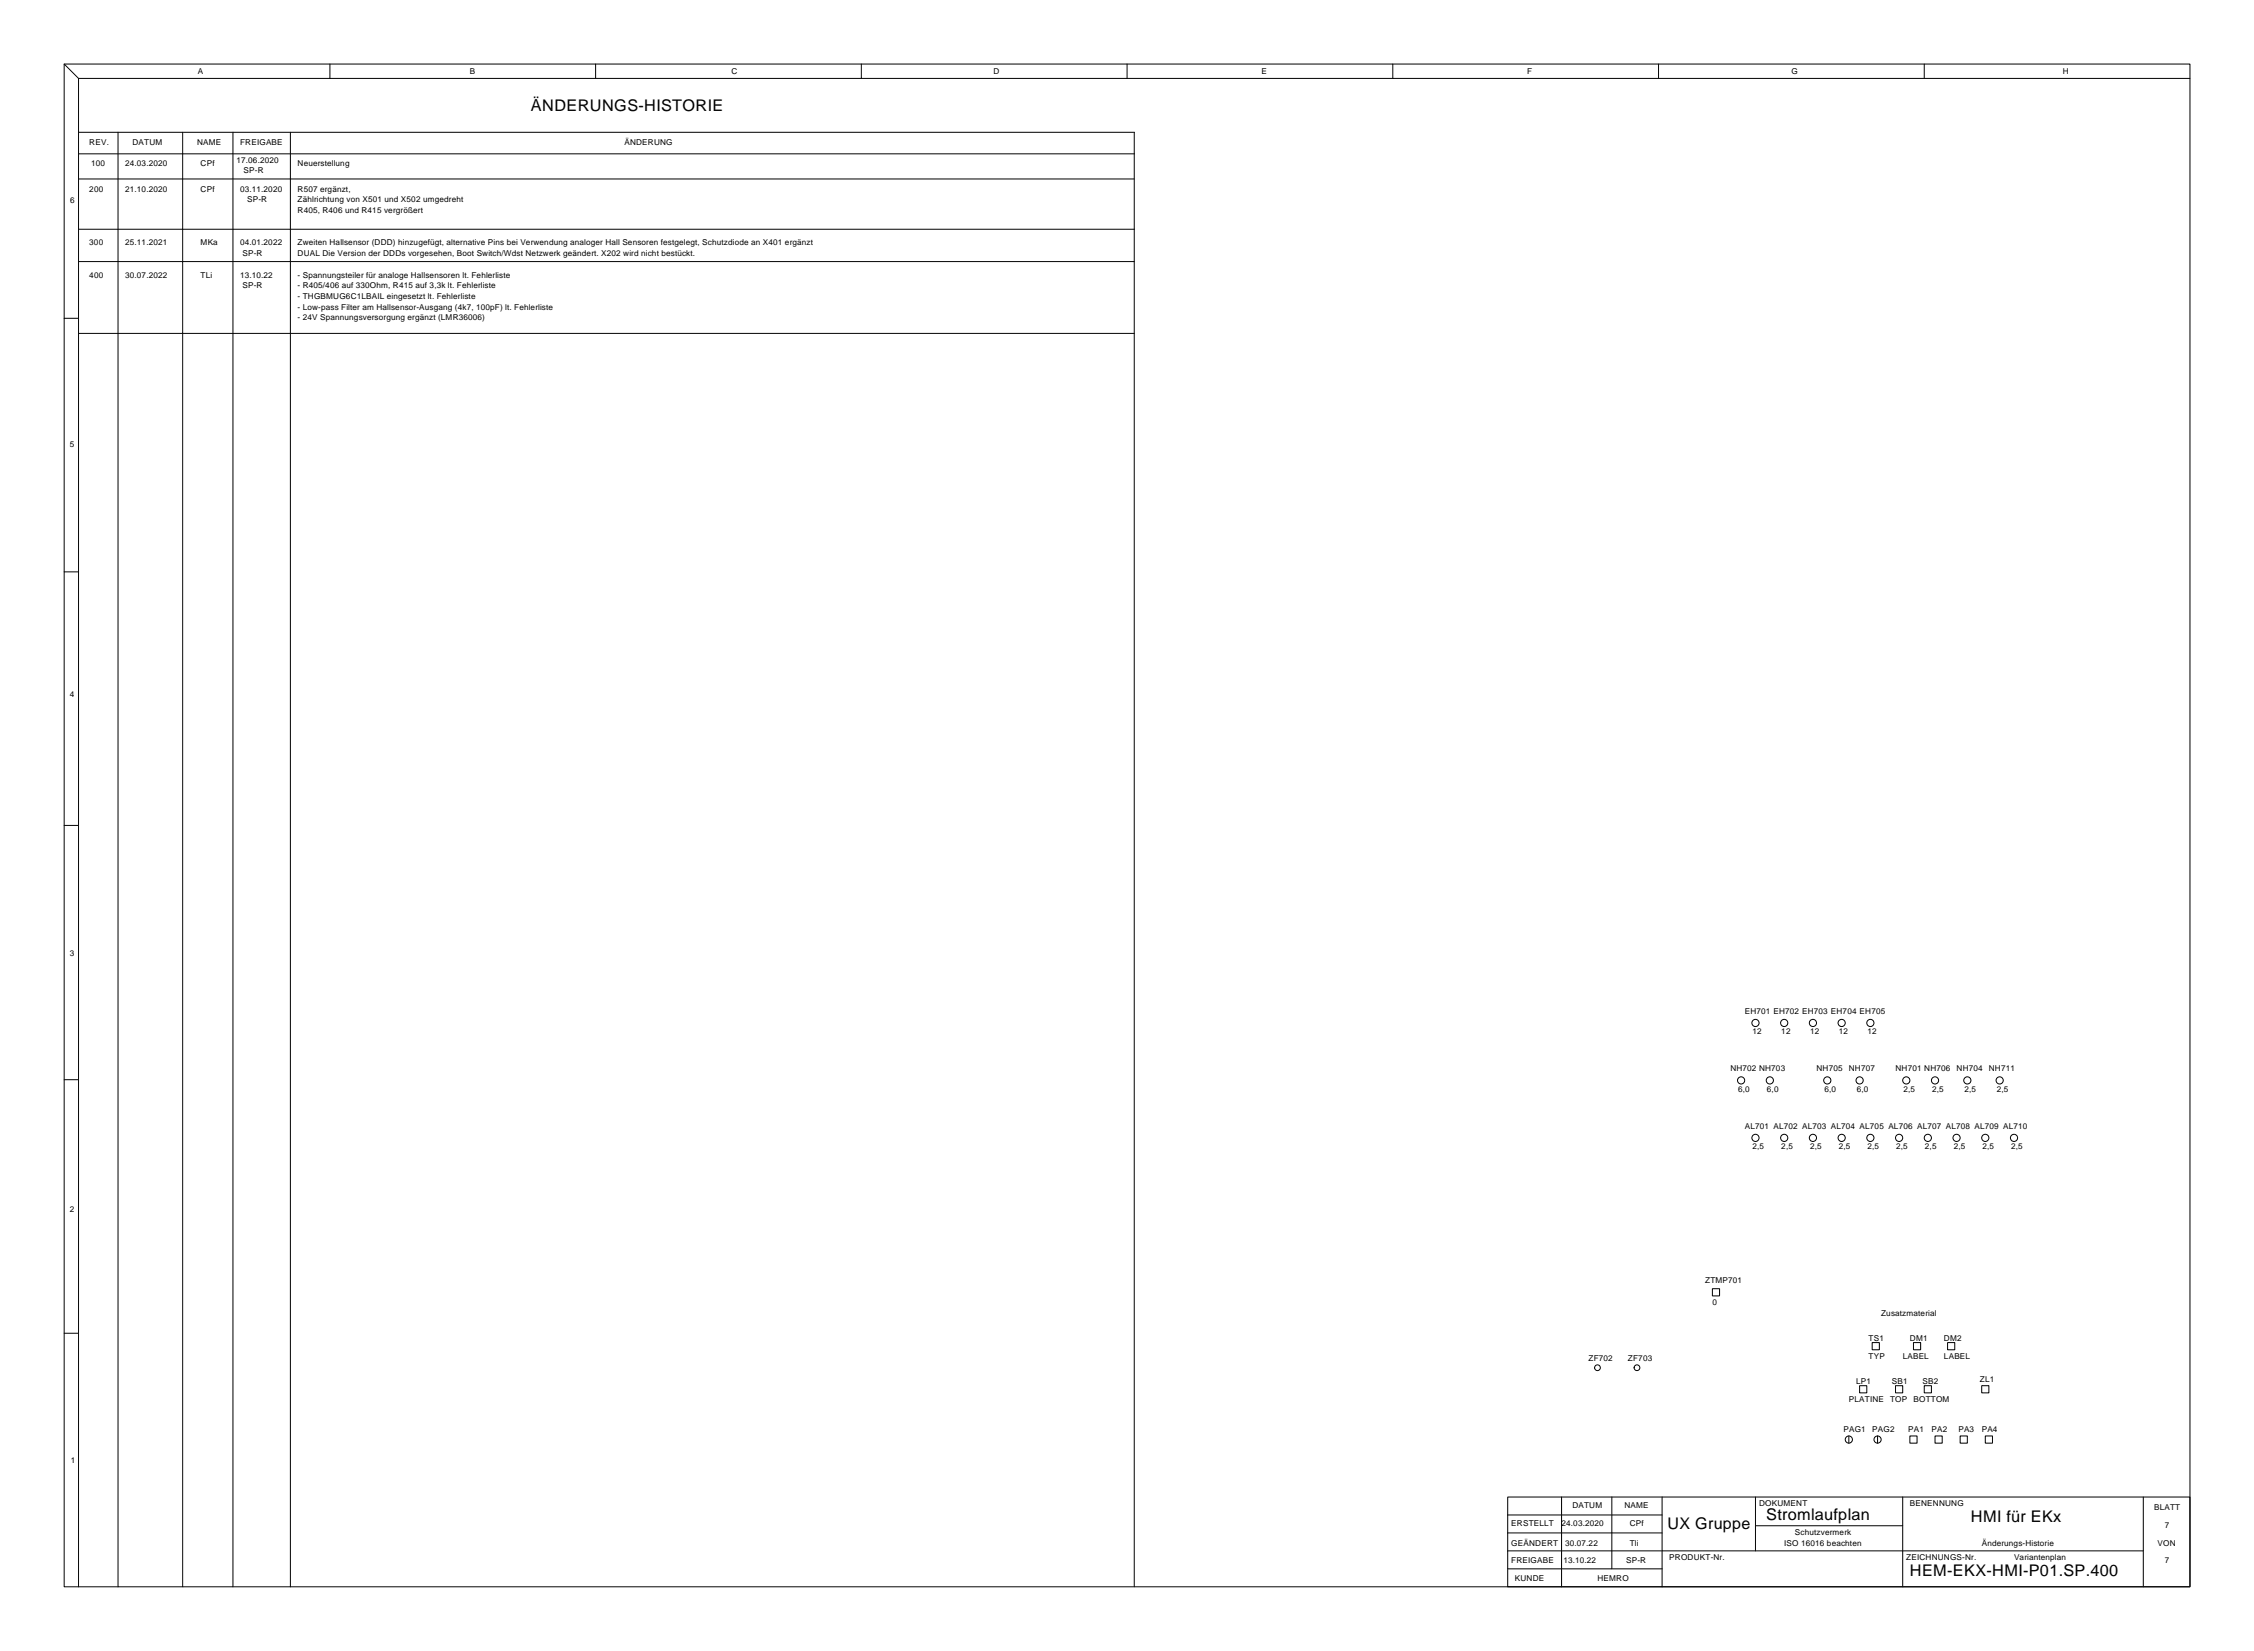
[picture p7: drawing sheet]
<svg xmlns="http://www.w3.org/2000/svg" width="797mm" height="584mm" viewBox="0 0 797 584" stroke-linecap="round" stroke-linejoin="round" font-family="sans-serif">
<defs><g id="words">
<g font-size="5.7">
<text x="187.8" y="39.2">ÄNDERUNGS-HISTORIE</text>
<text x="624.7" y="537.7">Stromlaufplan</text>
<text x="697.1" y="538.3">HMI für EKx</text>
<text x="589.8" y="540.9">UX Gruppe</text>
<text x="675.5" y="557.4">HEM-EKX-HMI-P01.SP.400</text>
</g>
<g font-size="2.9">
<text x="69.9" y="26.1">A</text>
<text x="166.2" y="26.1">B</text>
<text x="258.7" y="26.1">C</text>
<text x="351.4" y="26.1">D</text>
<text x="446.1" y="26.1">E</text>
<text x="540.1" y="26.1">F</text>
<text x="633.6" y="26.1">G</text>
<text x="729.6" y="26.1">H</text>
<text x="31.6" y="51.2">REV.</text>
<text x="46.8" y="51.2">DATUM</text>
<text x="69.7" y="51.2">NAME</text>
<text x="84.9" y="51.2">FREIGABE</text>
<text x="220.8" y="51.2">ÄNDERUNG</text>
<text x="32.2" y="58.9">100</text>
<text x="44.3" y="58.9">24.03.2020</text>
<text x="71" y="58.9">CPf</text>
<text x="83.7" y="57.6">17.06.2020</text>
<text x="105.2" y="58.9">Neuerstellung</text>
<text x="86.2" y="61.3">SP-R</text>
<text x="24.9" y="71.7">6</text>
<text x="31.6" y="67.7">200</text>
<text x="44.3" y="67.7">21.10.2020</text>
<text x="71" y="67.7">CPf</text>
<text x="84.9" y="67.7">03.11.2020</text>
<text x="87.4" y="71.5">SP-R</text>
<text x="105.2" y="67.7">R507 ergänzt,</text>
<text x="105.2" y="71.5">Zählrichtung von X501 und X502 umgedreht</text>
<text x="105.2" y="75.2">R405, R406 und R415 vergrößert</text>
<text x="31.6" y="86.8">300</text>
<text x="44.3" y="86.8">25.11.2021</text>
<text x="71" y="86.8">MKa</text>
<text x="84.9" y="86.8">04.01.2022</text>
<text x="105.2" y="86.8">Zweiten Hallsensor (DDD) hinzugefügt, alternative Pins bei Verwendung analoger Hall Sensoren festgelegt, Schutzdiode an X401 ergänzt</text>
<text x="85.8" y="90.5">SP-R</text>
<text x="105.2" y="90.5">DUAL Die Version der DDDs vorgesehen, Boot Switch/Wdst Netzwerk geändert. X202 wird nicht bestückt.</text>
<text x="31.6" y="98.2">400</text>
<text x="44.3" y="98.2">30.07.2022</text>
<text x="71" y="98.2">TLi</text>
<text x="84.9" y="98.2">13.10.22</text>
<text x="85.8" y="102">SP-R</text>
<text x="105.2" y="98.2">- Spannungsteiler für analoge Hallsensoren lt. Fehlerliste</text>
<text x="105.2" y="102">- R405/406 auf 330Ohm, R415 auf 3,3k lt. Fehlerliste</text>
<text x="105.2" y="105.7">- THGBMUG6C1LBAIL eingesetzt lt. Fehlerliste</text>
<text x="105.2" y="109.5">- Low-pass Filter am Hallsensor-Ausgang (4k7, 100pF) lt. Fehlerliste</text>
<text x="105.2" y="113.2">- 24V Spannungsversorgung ergänzt (LMR36006)</text>
<text x="24.7" y="157.9">5</text>
<text x="24.7" y="246.3">4</text>
<text x="24.7" y="338">3</text>
<text x="617.1" y="358.6">EH701 EH702 EH703 EH704 EH705</text>
<text x="619.9" y="365.8">12</text>
<text x="630" y="365.8">12</text>
<text x="640.2" y="365.8">12</text>
<text x="650.4" y="365.8">12</text>
<text x="660.5" y="365.8">12</text>
<text x="612" y="378.9">NH702 NH703</text>
<text x="642.5" y="378.9">NH705</text>
<text x="653.9" y="378.9">NH707</text>
<text x="670.4" y="378.9">NH701 NH706</text>
<text x="692" y="378.9">NH704</text>
<text x="703.4" y="378.9">NH711</text>
<text x="614.8" y="386.2">6,0</text>
<text x="625" y="386.2">6,0</text>
<text x="645.3" y="386.2">6,0</text>
<text x="656.7" y="386.2">6,0</text>
<text x="673.2" y="386.2">2,5</text>
<text x="683.4" y="386.2">2,5</text>
<text x="694.8" y="386.2">2,5</text>
<text x="706.2" y="386.2">2,5</text>
<text x="617.1" y="399.2">AL701 AL702 AL703 AL704 AL705 AL706 AL707 AL708 AL709 AL710</text>
<text x="619.9" y="406.5">2,5</text>
<text x="630" y="406.5">2,5</text>
<text x="640.2" y="406.5">2,5</text>
<text x="650.4" y="406.5">2,5</text>
<text x="660.5" y="406.5">2,5</text>
<text x="670.7" y="406.5">2,5</text>
<text x="680.8" y="406.5">2,5</text>
<text x="691" y="406.5">2,5</text>
<text x="701.2" y="406.5">2,5</text>
<text x="711.3" y="406.5">2,5</text>
<text x="24.7" y="428.4">2</text>
<text x="603.1" y="453.8">ZTMP701</text>
<text x="605.7" y="461.5">0</text>
<text x="665.3" y="465.3">Zusatzmaterial</text>
<text x="660.9" y="474.2">TS1</text>
<text x="675.5" y="474.2">DM1</text>
<text x="687.6" y="474.2">DM2</text>
<text x="561.8" y="481.2">ZF702</text>
<text x="575.8" y="481.2">ZF703</text>
<text x="660.9" y="480.5">TYP</text>
<text x="673" y="480.5">LABEL</text>
<text x="687.6" y="480.5">LABEL</text>
<text x="656.5" y="489.4">LP1</text>
<text x="669.2" y="489.4">SB1</text>
<text x="680" y="489.4">SB2</text>
<text x="700.3" y="488.8">ZL1</text>
<text x="653.9" y="495.8">PLATINE</text>
<text x="668.5" y="495.8">TOP</text>
<text x="676.8" y="495.8">BOTTOM</text>
<text x="652" y="506.6">PAG1</text>
<text x="662.2" y="506.6">PAG2</text>
<text x="674.9" y="506.6">PA1</text>
<text x="683.1" y="506.6">PA2</text>
<text x="692.7" y="506.6">PA3</text>
<text x="700.9" y="506.6">PA4</text>
<text x="25.1" y="517.2">1</text>
<text x="556.1" y="533.2">DATUM</text>
<text x="574.5" y="533.2">NAME</text>
<text x="622.2" y="532.6">DOKUMENT</text>
<text x="675.5" y="532.6">BENENNUNG</text>
<text x="761.9" y="533.9">BLATT</text>
<text x="534.5" y="539.6">ERSTELLT</text>
<text x="552.3" y="539.6">24.03.2020</text>
<text x="576.4" y="539.6">CPf</text>
<text x="634.9" y="542.8">Schutzvermerk</text>
<text x="765.7" y="540.2">7</text>
<text x="534.5" y="546.6">GEÄNDERT</text>
<text x="553.6" y="546.6">30.07.22</text>
<text x="576.4" y="546.6">Tli</text>
<text x="590.4" y="551.6">PRODUKT-Nr.</text>
<text x="631.1" y="546.6">ISO 16016 beachten</text>
<text x="674.2" y="551.6">ZEICHNUNGS-Nr.</text>
<text x="700.9" y="546.6">Änderungs-Historie</text>
<text x="712.3" y="551.6">Variantenplan</text>
<text x="763.1" y="546.6">VON</text>
<text x="534.5" y="552.9">FREIGABE</text>
<text x="552.9" y="552.9">13.10.22</text>
<text x="575.2" y="552.9">SP-R</text>
<text x="765.7" y="552.9">7</text>
<text x="535.8" y="559.3">KUNDE</text>
<text x="565" y="559.3">HEMRO</text>
</g>
</g></defs>
<g fill="none" stroke="#000" stroke-width=".35">
<path d="M22.7 22.7h751.9v538.5h-751.9zM22.7 22.7l5.1 5v533.5M27.8 27.7h746.8M116.7 22.7v5M210.7 22.7v5M304.6 22.7v5M398.6 22.7v5M492.6 22.7v5M586.6 22.7v5M680.6 22.7v5M27.8 46.8h373.4v514.4M27.8 54.4h373.4"/>
<path d="M41.7 46.8v514.4M64.6 46.8v514.4M82.4 46.8v514.4M102.7 46.8v514.4M27.8 63.3h373.4M27.8 81.1h373.4M27.8 92.5h373.4M22.7 112.6h5.1M27.8 117.9h373.4M22.7 202.2h5.1M22.7 291.9h5.1M22.7 381.8h5.1"/>
<path d="M605.7 455.7h2.5v2.6h-2.5zM22.7 471.5h5.1M662.2 474.8h2.5v2.5h-2.5zM676.8 474.8h2.5v2.5h-2.5zM688.8 474.8h2.6v2.5h-2.6zM657.7 490h2.6v2.6h-2.6zM670.4 490h2.6v2.6h-2.6zM680.6 490h2.5v2.6h-2.5zM700.9 490h2.5v2.6h-2.5zM653.9 507.8v2.6M664.1 507.8v2.6M675.5 507.8h2.5v2.6h-2.5z"/>
<path d="M684.4 507.8h2.5v2.6h-2.5zM693.3 507.8h2.5v2.6h-2.5zM702.2 507.8h2.5v2.6h-2.5zM533.3 529.4h241.3v31.8h-241.3zM533.3 535.8h54.6M552.3 529.4v31.8M570.1 529.4v25.4M587.9 529.4v31.8M620.9 529.4v19.1M620.9 539.6h52.1M673 529.4v31.8M758.1 529.4v31.8"/>
<path d="M533.3 554.8h54.6M533.3 548.5h224.8M533.3 542.1h54.6"/>
<circle cx="620.9" cy="361.8" r="1.27"/>
<circle cx="631.1" cy="361.8" r="1.27"/>
<circle cx="641.2" cy="361.8" r="1.27"/>
<circle cx="651.4" cy="361.8" r="1.27"/>
<circle cx="661.5" cy="361.8" r="1.27"/>
<circle cx="615.8" cy="382.1" r="1.27"/>
<circle cx="626" cy="382.1" r="1.27"/>
<circle cx="646.3" cy="382.1" r="1.27"/>
<circle cx="657.7" cy="382.1" r="1.27"/>
<circle cx="674.2" cy="382.1" r="1.27"/>
<circle cx="684.4" cy="382.1" r="1.27"/>
<circle cx="695.8" cy="382.1" r="1.27"/>
<circle cx="707.3" cy="382.1" r="1.27"/>
<circle cx="620.9" cy="402.4" r="1.27"/>
<circle cx="631.1" cy="402.4" r="1.27"/>
<circle cx="641.2" cy="402.4" r="1.27"/>
<circle cx="651.4" cy="402.4" r="1.27"/>
<circle cx="661.5" cy="402.4" r="1.27"/>
<circle cx="671.7" cy="402.4" r="1.27"/>
<circle cx="681.9" cy="402.4" r="1.27"/>
<circle cx="692" cy="402.4" r="1.27"/>
<circle cx="702.2" cy="402.4" r="1.27"/>
<circle cx="712.3" cy="402.4" r="1.27"/>
<circle cx="565" cy="483.7" r="1.02"/>
<circle cx="579" cy="483.7" r="1.02"/>
<circle cx="653.9" cy="509.1" r="1.27"/>
<circle cx="664.1" cy="509.1" r="1.27"/>
</g>
<use href="#words"/>
</svg>
